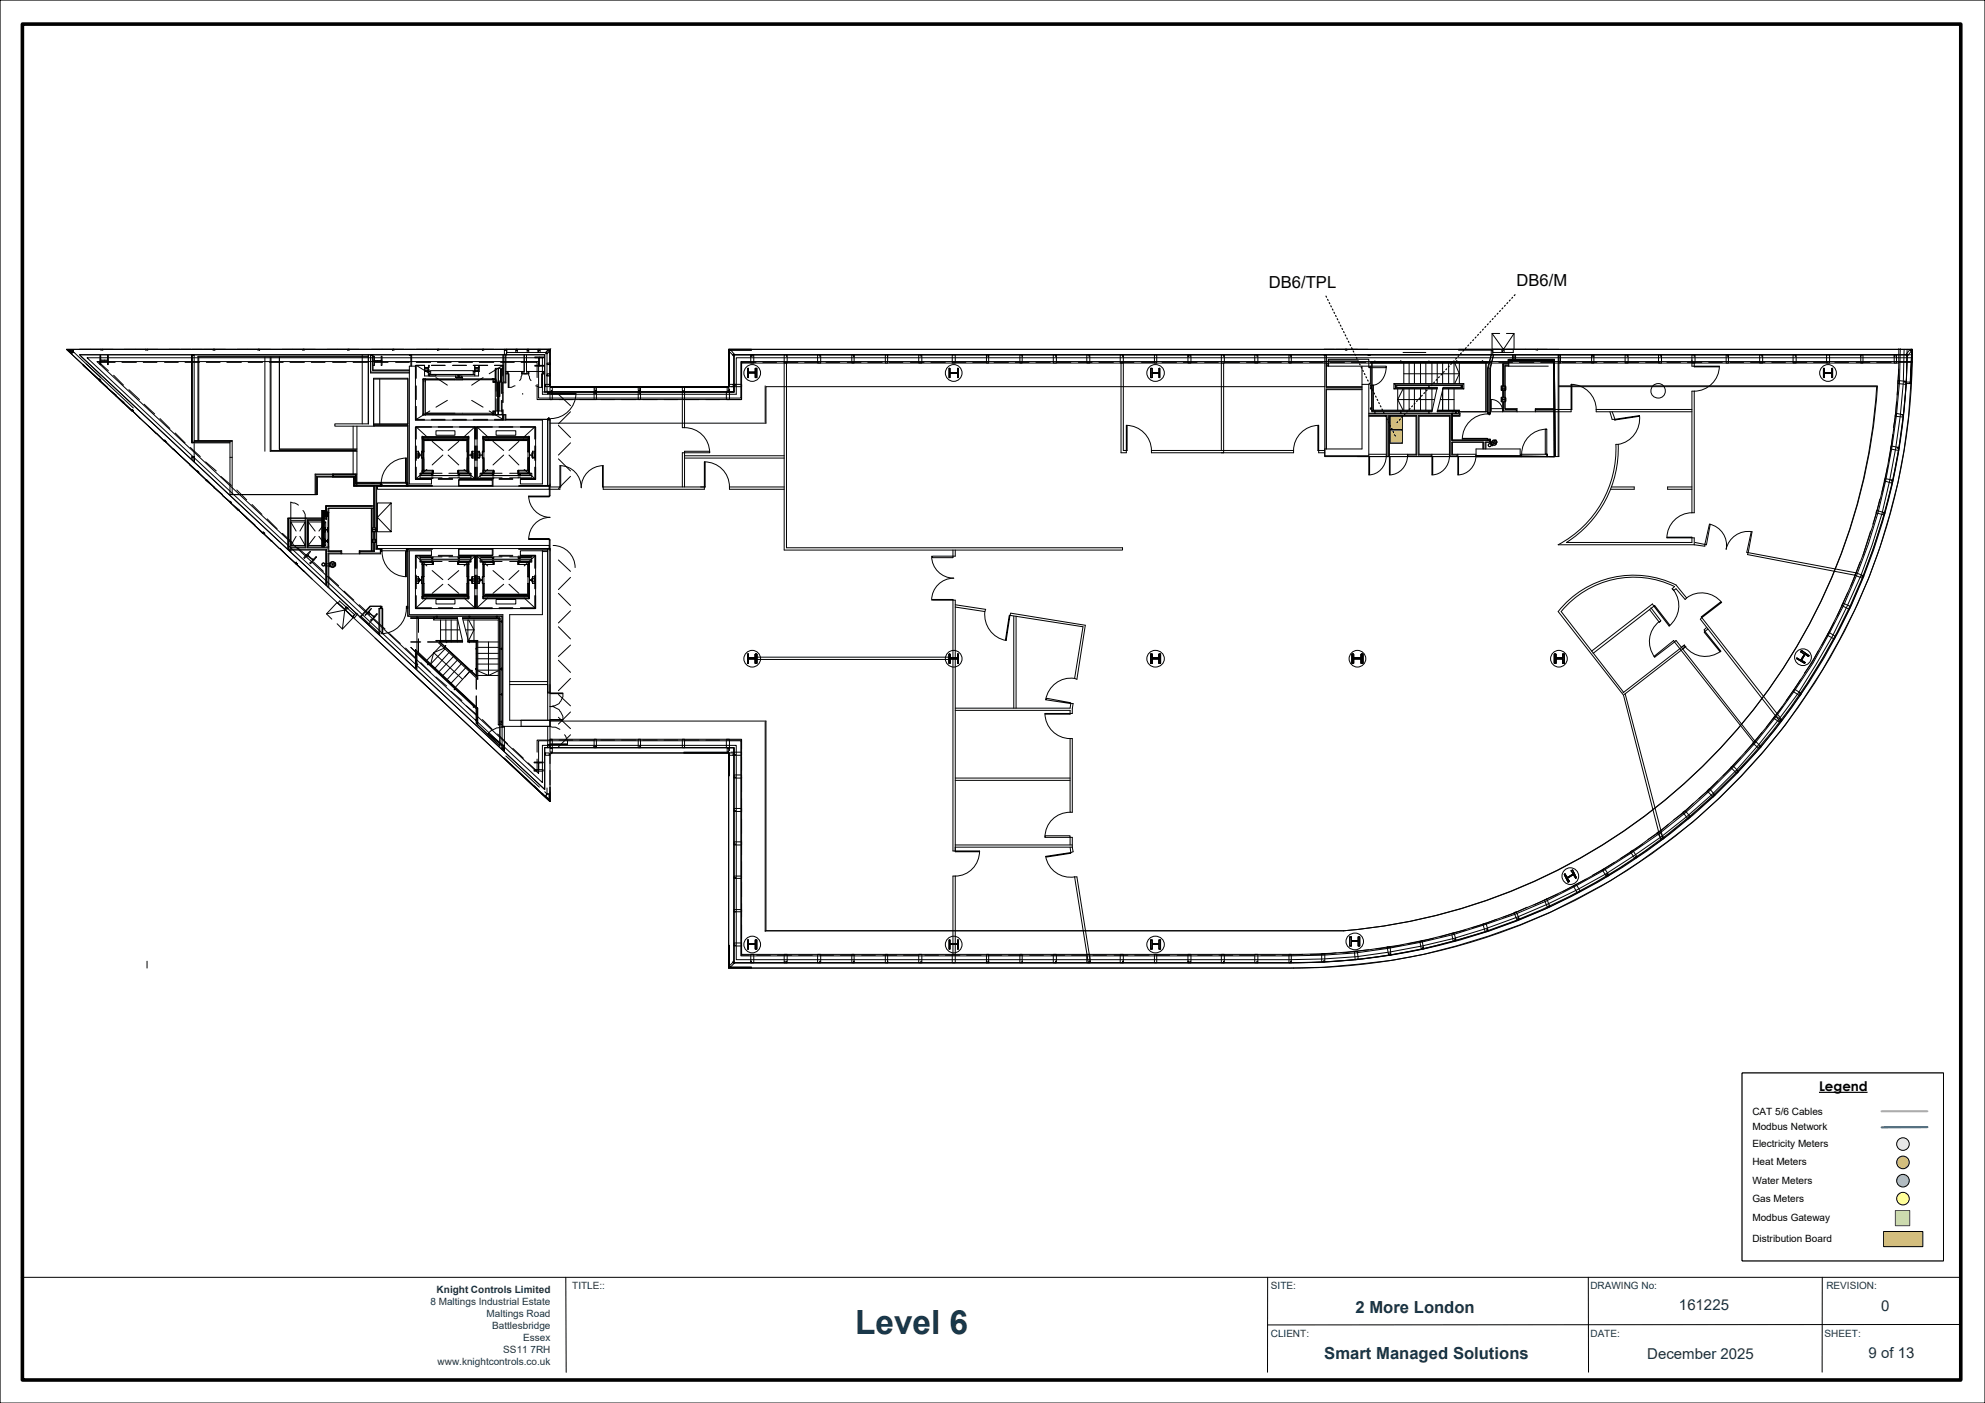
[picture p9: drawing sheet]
<svg xmlns="http://www.w3.org/2000/svg" width="420mm" height="297mm" viewBox="0 0 420 297" stroke-linecap="round" stroke-linejoin="round" font-family="sans-serif">
<defs><g id="words">
<text font-size="7.1" fill="#153446" x="180.9" y="282.3">Level 6</text>
<g font-size="3.5">
<text x="268.4" y="60.9">DB6/TPL</text>
<text x="320.9" y="60.6">DB6/M</text>
</g>
<g font-size="3.5" fill="#153446">
<text x="286.8" y="277.8">2 More London</text>
<text x="280.2" y="287.6">Smart Managed Solutions</text>
</g>
<g font-size="3.2" fill="#153446">
<text x="355.2" y="277.3">161225</text>
<text x="398.1" y="277.6">0</text>
<text x="348.5" y="287.7">December 2025</text>
<text x="395.4" y="287.4">9 of 13</text>
</g>
<text font-size="2.8" x="384.9" y="231">Legend</text>
<g font-size="2.1">
<text x="370.8" y="235.9">CAT 5/6 Cables</text>
<text x="370.8" y="239.3">Modbus Network</text>
<text x="370.8" y="242.8">Electricity Meters</text>
<text x="370.8" y="246.6">Heat Meters</text>
<text x="370.8" y="250.5">Water Meters</text>
<text x="370.8" y="254.4">Gas Meters</text>
<text x="370.8" y="258.5">Modbus Gateway</text>
<text x="370.8" y="262.9">Distribution Board</text>
</g>
<g font-size="2.1" fill="#153446">
<text x="92.4" y="273.6">Knight Controls Limited</text>
<text x="121.1" y="272.9">TITLE::</text>
<text x="268.9" y="272.9">SITE:</text>
<text x="336.5" y="272.9">DRAWING No:</text>
<text x="386.4" y="272.9">REVISION:</text>
<text x="91.1" y="276.1">8 Maltings Industrial Estate</text>
<text x="103" y="278.7">Maltings Road</text>
<text x="104.1" y="281.2">Battlesbridge</text>
<text x="106.5" y="286.3">SS11 7RH</text>
<text x="110.7" y="283.8">Essex</text>
<text x="268.9" y="282.9">CLIENT:</text>
<text x="336.5" y="283">DATE:</text>
<text x="386.1" y="283">SHEET:</text>
<text x="92.6" y="288.8">www.knightcontrols.co.uk</text>
</g>
</g></defs>
<path d="M0 0h420v297h-420z" fill="none" stroke="#000" stroke-width=".25"/>
<path d="M4.7 5.1h410.2v287h-410.2z" fill="none" stroke="#000" stroke-width=".76"/>
<path d="M4.5 270.4h410.4M119.7 270.4l.1 20.1M268.2 270.4v20.1M336.1 270.4v20M385.6 270.4l-.1 20M415 280.3l-146.8 .1" fill="none" stroke="#000" stroke-width=".21"/>
<path d="M368.6 227.1h42.6v39.8h-42.6z" fill-rule="evenodd" fill="#fff"/>
<path d="M368.6 227.1h42.6v39.8h-42.6z" fill="none" stroke="#000" stroke-width=".21"/>
<path d="M384.9 231.2h10.2" fill="none" stroke="#000" stroke-width=".25"/>
<path d="M398.1 235.2h9.7" fill="none" stroke="#f0f" stroke-width=".44"/>
<path d="M401 256.2h3.1v3.2h-3.1z" fill-rule="evenodd" fill="#cadaa9"/>
<path d="M401 256.2h3.1v3.2h-3.1z" fill="none" stroke="#50632a" stroke-width=".21"/>
<path d="M398.6 260.7h8.2v3.2h-8.2z" fill-rule="evenodd" fill="#ffc000"/>
<path d="M398.6 260.7h8.2v3.2h-8.2z" fill="none" stroke="#000" stroke-width=".21"/>
<path d="M407.8 238.6h-9.7" fill="none" stroke="#0070c0" stroke-width=".44"/>
<circle cx="402.6" cy="242.2" r="1.33" fill="#ebf1df"/>
<circle cx="402.6" cy="242.2" r="1.33" fill="none" stroke="#000" stroke-width=".21"/>
<circle cx="402.6" cy="246" r="1.33" fill="#ff7c80"/>
<circle cx="402.6" cy="246" r="1.33" fill="none" stroke="#000" stroke-width=".21"/>
<circle cx="402.6" cy="249.9" r="1.33" fill="#8db1e2"/>
<circle cx="402.6" cy="249.9" r="1.33" fill="none" stroke="#000" stroke-width=".21"/>
<circle cx="402.6" cy="253.7" r="1.33" fill="#ff9"/>
<circle cx="402.6" cy="253.7" r="1.33" fill="none" stroke="#000" stroke-width=".21"/>
<path d="M368.6 227.1h42.6v39.8h-42.6z" fill-rule="evenodd" fill="#fff"/>
<path d="M368.6 227.1h42.6v39.8h-42.6z" fill="none" stroke="#000" stroke-width=".21"/>
<path d="M384.9 231.2h10.2" fill="none" stroke="#000" stroke-width=".25"/>
<path d="M398.1 235.2h9.7" fill="none" stroke="#f0f" stroke-width=".44"/>
<path d="M401 256.2h3.1v3.2h-3.1z" fill-rule="evenodd" fill="#cadaa9"/>
<path d="M401 256.2h3.1v3.2h-3.1z" fill="none" stroke="#50632a" stroke-width=".21"/>
<path d="M398.6 260.7h8.2v3.2h-8.2z" fill-rule="evenodd" fill="#ffc000"/>
<path d="M398.6 260.7h8.2v3.2h-8.2z" fill="none" stroke="#000" stroke-width=".21"/>
<path d="M407.8 238.6h-9.7" fill="none" stroke="#0070c0" stroke-width=".44"/>
<circle cx="402.6" cy="242.2" r="1.33" fill="#ebf1df"/>
<circle cx="402.6" cy="242.2" r="1.33" fill="none" stroke="#000" stroke-width=".21"/>
<circle cx="402.6" cy="246" r="1.33" fill="#ff7c80"/>
<circle cx="402.6" cy="246" r="1.33" fill="none" stroke="#000" stroke-width=".21"/>
<circle cx="402.6" cy="249.9" r="1.33" fill="#8db1e2"/>
<circle cx="402.6" cy="249.9" r="1.33" fill="none" stroke="#000" stroke-width=".21"/>
<circle cx="402.6" cy="253.7" r="1.33" fill="#ff9"/>
<g fill="none" stroke="#000" stroke-width=".21">
<path d="M14.1 73.9h102.3M14.1 73.9l6.9 6.5M14.1 73.9l1.6 .7 5.6 5.3M14.4 74.1h1.1zM14.4 74.1l.8 .7 .3-.2M14.5 74.1h1zM14.5 74.1l.7 .7 .3-.4v-.3M14.7 74.3h.6zM14.7 74.3l.5 .5 .1-.4M15.3 74.3v.1zM15.5 74.1v.5zM17.1 75.4l98.1 91.7v-8.8h40.1v45.5"/>
<path d="M17.6 77.3l10.3 9.7M17.6 77.2l1.6 1.6-1.6-1.5zM18.2 77l10 9.4M19.4 78.9l1.6 1.5M21.3 73.9h.2v.2h-.2zM21.3 76.2v-1h-.2v2h.2v-.8h1.5v.8h.1v-2h-.1v1M21.3 76.2h1.5M21.3 76v.2M21.6 73.9h.2v.2h-.2zM22.8 76v.2M23.9 73.9h2.4zM24 79.4l2.1 2.1"/>
<path d="M24.4 76.7h-3.4l1.9 1.8M25.8 76.7h3.1M30.3 76.7h2.9M30.8 73.9h.2v.2h-.2zM31.1 73.9h.2v.2h-.2zM33.4 73.9h2.4zM34.8 76.7h2.9M39.2 76.7h3M40.6 75.1v18.6v-18.6h.5v.1h-.5zM41.1 75.1v18.6zM43.7 76.7h2.9M45.1 73.9v.2v-.2h.3v.2v-.2"/>
<path d="M47.7 73.9h2.2zM48 76.7h3.1M52.5 76.7h3.1M54.6 73.9v.2v-.2h.3v.2v-.2M56 75.6v19.9M57 76.7h2.9M57.2 73.9h2.2zM57.2 75.6v19.9h18.3M57.3 75.6v19.7h18v-.1h-16.2v-19.6M61.4 76.7h3M64.1 73.9v.2v-.2h.2M64.3 73.9h.1v.2h-.1z"/>
<path d="M65.9 76.7h2.9M66.7 73.9h2.2zM70.4 76.7h2.9M73.6 73.9v.2v-.2h.1M73.7 73.9h.2v.2h-.2zM74.7 76.7h3.1M76.2 73.9h2.2zM76.6 75.1v14.6M77.9 75.1v14.6h-7.1v.5h15.5M77.9 75.4h-36v17.9M77.9 75.6h-35.8v17.7M78.4 75.2h.5"/>
<path d="M78.4 78.8h8.2M78.4 75.1v3.8h8.2M78.9 75.1v3.4h7.7M78.9 78.3h7.7M79.1 76.2l.1 .2M79.2 76.2v-.8h-.3v1.9h.3v-.8M79.2 76.4l-.1 .1M79.2 76.4h1.5M79.2 76.7h2.9M80.7 75.4h.1v1.9h-.1l-.1-.9h-.1l.2-.2zM83.1 73.9v.2v-.2h.1M83.2 73.9h.2v.2h-.2z"/>
<path d="M83.7 76.7h2.9M85.7 73.9h2.2zM86.6 77.5h1.3v11.4h26.9v13.5h-4.7v-.9h3.2v-11.1h-25.4v11.1h3.4v.9h-4.7zM86.6 75.2h.3v2.3M87.1 75.1v2.4M88.1 76.7h3M88.1 77.3l2.8 1.8M89.8 77.7v.1h.8M89.8 77.3h-1.7v2.8M89.8 77.3h-1.9v2.8M89.8 77.3v1.3h1.1M90 78.3h.6v.2h-.6z"/>
<path d="M90.6 77.3h.2M90.6 79.3h9.9M90.8 79.3h1.4v.3h-1.4zM90.8 77.3v.5h-1M90.8 77.3l-.2 .4v1.1h.2v-.5h-.2M91.1 79.3v-.8h9v.8M91.3 77.3h2.9M92.2 79.9l2.5 1.6M92.6 73.9v.2v-.2h.1M92.6 76.7h2.9M92.7 73.9h.2v.2h-.2zM95.1 73.9h2.3z"/>
<path d="M95.8 77.3h2.9M96.4 79.9h1.5v.2h-1.5zM96.4 79.6v.3h.3h-.3zM97.1 79.6v.3M97.1 76.7h2.9M97.7 79.6v.3h-.1h.1zM100.1 77.3h3.1M100.5 78h.8v1.6h-11.5v-1.6h.8v1.6M100.5 77.8v1.8M100.6 78.3h.6l.1 .2h-.7zM101.4 77.8h-.9v-.5v.5h.1h.7l.1-.5v1.3h-1.3M101.4 76.7h3.1"/>
<path d="M102.1 73.9v.2v-.2h.1M102.2 73.9h.2v.2h-.2zM102.2 79.9l-2.4 1.6M104.6 73.9h2.3zM104.8 78.1h.2v2.8h-.2zM104.8 78h.6v9.8h-.6zM105.9 78.1h.2v2.8h-.2zM105.9 76.7h2.9M106.4 78h-1v9.8h.8M106.4 79.4v-2.1h-1.8h1.8v2.3M106.4 75.1v10.1M106.4 77.3l-2.9 1.8"/>
<path d="M106.6 75.1v5.8h.3v-5.8M106.7 73.9h.2v.2h-.2zM106.7 74.1h.5v.8h-.2v.2h.2h-.5zM107 73.9h.2v.2h-.2zM107 74.1h.2v.5h8.4M107 75.1v5.9h-.6M107 78.6h3.9M107 78.8h.4v.3M107.5 79.1h.2v2.9h-.2zM107.5 78.6v.5h-.5M109.1 73.9h.2v.2h-.2zM109.1 74.1h.3v.5h-.3z"/>
<path d="M109.3 73.9h.1v.2v-.2M110.3 76.7h3.3v3.2M110.4 79.1l-.1 1-.4 .5M110.4 79.1h1.5M110.4 78.6v.5M110.9 75.1v3.7h-.5M111.4 75.1v3.7h.5M111.4 78.6h3.8M111.5 74.1h.4v.5h-.4zM111.5 73.9v.2v-.2h.2M111.7 73.9h.2v.2h-.2zM111.9 79.1l.1 1 .3 .5"/>
<path d="M111.9 78.6v.5M113.2 75.6h1.9v.1h-1v1.6h1v.2h-1.9v-.2h.8v-1.6h-.8zM113.8 73.9h.2v.2h-.2zM113.8 74.1h.5v.5h-.5h.2zM114.1 73.9h.2v.2h-.2zM114.6 79.1h.2v2.9h-.2zM114.8 78.6v.5h.4M115.2 78.8h-.3v.3M115.7 79.1h.5v.5h-.3v-.2l-.2 .2zM115.7 76.8h.5v.4h-.5zM115.7 74.8v8h.2M115.9 74.1h.5"/>
<path d="M116.1 73.9l-.2 .2M116.2 79.1l.2 .2zM116.2 79.4l.2 .2zM116.4 73.9l-.2 .5-.5 .4v.1l-.3-.3h.2l.3-.5M116.4 76.8h-.2h.2v.4h-.2h.2M116.4 73.9v7.9M116.4 74.3l-.2 .1M116.5 73.8l-1.1 1.1M154.2 74.1h.1v.2zM154.2 73.9l.3 .2zM154.3 74.1v.2zM154.3 74.1h.2z"/>
<path d="M154.3 74.1v.3l.8 .8v-.1l.2 .3v-.3M154.3 74.1h.4l.8 1h-.2M154.3 74.1v7.4M154.3 74.1h4.7M155.1 75.1v.1zM155.3 75.1h248.2M155.3 75.1v7.9M155.3 74.9l.2 .2M158.2 79.9h.2zM158.2 78h.2zM158.2 78v1.9zM158.2 78h.2v.8h1.4v-.8h.3v1.9h-.3v-1h-1.4v1h-.2z"/>
<path d="M158.4 78.9v1zM158.4 78.9h1.4zM158.4 78.8h1.4zM158.4 78v.8zM158.8 75.1h.7v1.7h-.7zM158.8 75.1v.3h.2v-.3M159.3 75.1v.3M159.8 78.9v1zM159.8 79.9h.3zM159.8 78h.3zM159.8 78v.8zM160 76.7h-3.1v3.2"/>
<path d="M160.1 78v1.9zM161.4 76.7h2.9M165.9 75.1h.7v1.7h-.7zM166.4 76.7v39.2h71.1v.5h-71.6v-39.7h2.9M166.4 75.1v.3M170.3 76.7h3M173 75.1h.6v1.7h-.6zM173.5 75.1v.3M174.8 76.7h2.9M179.3 76.7h2.9M180.2 75.1h.5v1.7h-.5zM180.6 75.1v.3h.1v-.3"/>
<path d="M183.6 76.7h3.1M187.3 75.1h.5v1.7h-.5zM187.8 75.1v.3M188.1 76.7h2.9M192.6 76.7h2.9M194.4 75.1h.6v1.7h-.6zM194.9 75.1v.3M197 76.7h3M200.8 79.9h.2zM200.8 78h.2zM200.8 78v1.9zM200.8 78h.2v.9h1.6v-.9h.1v1.9h-.1v-1h-1.6v1h-.2z"/>
<path d="M201 78.9v1zM201 78.9h1.6zM201 78v.9zM201.5 75.1h.6v1.7h-.6zM201.5 76.7h2.9M202.6 78.9v1zM202.6 79.9h.1zM202.6 78h.1zM202.6 78v.9zM202.7 78v1.9zM205.8 76.7h3.1M208.7 75.1h.5v1.7h-.5z"/>
<path d="M208.7 75.1v.3M209 75.1v.3h.2v-.3M210.3 76.7h3.1M214.8 76.7h2.9M215.8 75.1h.5v1.7h-.5zM216.3 75.1v.3M219.2 76.7h3M222.9 75.1h.6v1.7h-.6zM223.3 75.1v.3M223.7 76.7h2.9M228.2 76.7h2.9M229.9 75.1h.7v1.7h-.7z"/>
<path d="M230.4 75.1v.3M232.5 76.7h3.1M237 75.1h.7v1.7h-.7zM237 76.7h2.9M237.2 76.8v19h1.1v-.5M237.5 75.1v.3h.2v-.3M237.7 76.8v18.5h.8M241.5 76.7h2.9M243.5 79.9h.3zM243.5 78h.3zM243.5 78v1.9zM243.5 78h.3v.9h1.4v-.9h.2v1.9h-.2v-1h-1.4v1h-.3z"/>
<path d="M243.8 78.9v1zM243.8 78.9h1.4zM243.8 78v.9zM244.3 75.1h.4v1.7h-.4zM245.2 78.9v1zM245.2 79.9h.2zM245.2 78h.2zM245.2 78v.9zM245.4 78v1.9zM245.9 76.7h3M250.4 76.7h2.9M251.3 75.1h.7v1.7h-.7z"/>
<path d="M251.3 75.1v.3h.2v-.3M251.8 75.1v.3M254.9 76.7h2.9M258.4 75.1h.6v1.7h-.6zM258.4 76.8v18.5M258.9 75.1v.3M258.9 76.8v19M259.2 76.7h3.1M263.7 76.7h2.9M265.5 75.1h.6v1.7h-.6zM266 75.1v.3M268.2 76.7h2.9"/>
<path d="M272.6 76.7h3M272.7 75.1h.5v1.7h-.5zM273.1 75.1v.3h.1v-.3M277.1 76.7h2.9M280.1 75.2h.5M280.6 77.5h9v-1.5h-8.5v1.5M280.6 75.1v6.9h7.6M280.6 77.3h.5M280.6 77h.5M280.9 76.2h6.3M281.4 76.7h3.1M284.6 73.9h.2v.2h-.2z"/>
<path d="M284.8 73.9h.2v.2v-.2M285.9 76.7h3.1M287.2 73.9h2.3zM288.2 77.5v3.9M289.5 75.2h.5M289.6 77.5h3.7v.3h-3.7zM290 76.7h24.7v.1h-24.7zM290 77.5v3.9M290.3 76.7v-.2h24.1v.2M290.3 76.8v4.7M290.4 76.7h2.9M290.9 76.4v.1z"/>
<path d="M290.9 76.5v.2zM293.3 77.6a3.6 3.6 0 0 1-3 4M294.8 76.7h3M296.4 76.4v.1zM296.4 76.5v.2zM296.9 74.6h4.8M297 79.1h11.8M297 76.5v.2M297 76.8v4.4M298.1 76.5v.2M298.1 76.8v4.4M299.3 76.5v.2h2.9"/>
<path d="M299.3 76.8v4.4M300.6 76.5v.2M300.6 76.8v4.4M301.7 76.5v.2M301.7 76.8v4.4M302.3 76.4v.1zM302.3 76.5v.2zM303 76.5v.2M303 76.8v4.4M303.8 76.7h2.9M304.1 76.5v.2M304.1 76.8v4.4"/>
<path d="M305.2 76.5v.2M305.2 76.8v4.4M306.5 76.5v.2M306.5 76.8v4.4M307.6 76.5v.2M307.6 76.8v4.4M307.8 76.8l1 2.3M308.1 76.4h.2v.1h-.2zM308.1 76.5h.2v.2h-.2zM308.1 76.7h3.1M308.6 74.1h6.9zM308.6 73.9h6.9z"/>
<path d="M308.8 79.1l-1 2.1M308.8 76.5v.2M308.8 76.8v4.4M312.6 76.7h2.9M313.6 76.4h.1v.1h-.1zM313.7 76.5v.2zM314.4 76.8v10.4M315.5 74.1h.3v1h-.3zM315.5 75.1l-.6 2.9v9.3h.3v-9.3l.8-2.9-.6 2.9v9.5h-.7v-9.5zM315.7 70.6l2.4 3.3 2.2-3.3M315.8 74.1v.5h4.4v-.5M317.1 76.7h2.9"/>
<path d="M317.3 70.6h-1.6v3.3h1.6M317.8 74.1h.5v.5h-.5h.1zM318.1 77v4.7M318.4 77.5h9.2M318.7 70.6h1.6v3.3M319.1 76.2l9.8 .2 .1 20.2-16.7-.1M319.1 76.2l9.8 .2 .1 20.2h-16.5M319.1 76.2l9.8 .2 .1 20.2-16.5-.1M319.2 77.5v-1.5h9.7v20.5M319.2 76.2l9.7 .2 .1 20.2h-16.7M319.2 76.2l9.5 .2 .2 20.2-16.6-.1M319.2 76.2h9.5l.2 20.4h-16.6"/>
<path d="M319.2 76.2h9.7v20.4h-16.6M319.2 77h-1.3v4.7M319.2 77.3h-.8v4.4M319.2 76.2l9.7 .2M320 75.1v.9M320.2 75.1v.9M320.5 75.1v.9M320.7 75.1v.9M321.5 76.7h3M325 73.9v.2zM325.2 73.9h.1v.2h-.1zM326 76.7h2.9"/>
<path d="M327.6 73.9h2.2zM329.7 75.1v21.5M329.8 75.1h.4v1.7h-.4zM329.8 75.1v21.5h-49.5v-21.4M330.5 76.7h2.9M334.8 76.7h3.1M336.8 75.1h.4v1.7h-.4zM336.8 75.1v.3M336.9 75.1v.3M337.1 75.1v.3h.1v-.3M339.3 76.7h2.9M343.8 75.1h.7v1.7h-.7z"/>
<path d="M343.8 76.7h2.9M344.3 75.1v.3M348.2 76.7h3M350.9 75.1h.6v1.7h-.6zM351.4 75.1v.3M352.7 76.7h2.9M357 76.7h3.1M358 75.1h.6v1.7h-.6zM358 76.2v1.3h.5M358.5 77.5h5.3v.2h-5.3zM358.5 75.1v.3M358.5 76.7v1"/>
<path d="M361.5 76.7h2.9M363.8 77.5a5.4 5.4 0 0 1-5.3 5.3M365.2 75.1h.5v1.7h-.5zM365.6 75.1v.3h.1v-.3M366 76.7h2.9M370.4 76.7h3M372.3 75.1h.6v1.7h-.6zM372.8 75.1v.3M374.9 76.7h2.9M379.4 75.1h.6v1.7h-.6zM379.4 76.7h2.9M379.9 75.1v.3"/>
<path d="M383.7 76.7h3.1M385.8 79.9h.2zM385.8 78h.2zM385.8 78v1.9zM385.8 78h.2v.9h1.6v-.9h.1v1.9h-.1v-1h-1.6v1h-.2zM386 78.9v1zM386 78.9h1.6zM386 78v.9zM386.5 75.1h.6v1.7h-.6zM387.6 78.9v1zM387.6 79.9h.1zM387.6 78h.1z"/>
<path d="M387.6 78v.9zM387.7 78v1.9zM388.2 76.7h2.9M392.7 76.7h2.9M393.7 75.1h.5v1.7h-.5zM393.7 75.1v.3M397.1 76.7h3M400.8 75.1h.5v1.7h-.5zM400.8 75.1v.3h.1v-.3M401.3 75.1v.3M401.6 76.7h3M401.8 78.1l-.4 5.5"/>
<path d="M401.8 73.8v2.9M402.1 73.8a128.4 128.4 0 0 1-40.4 93.6 132.1 132.1 0 0 1-41 26.1 131.3 131.3 0 0 1-47.8 8.8h-116.1v-45.5h-42.8v6.9l-93.5-87.2h93.5v7.8h42.8v-7.8h247.8M402.9 73.9a136.8 136.8 0 0 1-6.8 41.4 134.1 134.1 0 0 1-33.8 52.8 130.3 130.3 0 0 1-89.4 35h-117.1v-45.3h-41v7.8l-96.4-89.9h96.4v7.8h41v-7.8h248.8M403.5 75.1a129.8 129.8 0 0 1-129.8 128.7h-118.4M403.5 73.9a131 131 0 0 1-9.3 48.3 127.8 127.8 0 0 1-36.9 50.9 127.8 127.8 0 0 1-42.8 24.1l-6.7 1.9a124.1 124.1 0 0 1-34.9 4.7h-117.6v-45.5h-40.1v8.8l-98.4-92h98.4v7.9v-7.9h-98.2M403.5 75.1h-248.2v7.9M403.5 75.1a130.4 130.4 0 0 1-130.6 128.7h-117.6v-45.5h-38.9v-44M404 74.1h.3v.3l-.6 .8v-.1h-.2v.3v-.3h-.3h.2zM404.3 74.1h.2v.2h-.2zM404.3 73.9v.2zM404.3 73.9v.2v-.2h.2zM404.5 74.3l-.2 6.6h-.1z"/>
<path d="M404.5 74.1l-.2 6.9 .3-6.9M404.6 73.9a131.1 131.1 0 0 1-130.9 131h-119.5M404.6 75.1h-249.3v7.9M404.6 73.9a133.2 133.2 0 0 1-4.8 35.1 126.5 126.5 0 0 1-18 38.6 130.3 130.3 0 0 1-23.6 26.4l-5.7 4.4-5.8 4.1a131.9 131.9 0 0 1-73.8 22.4h-118.7v-45.5h-37.8v10.3l-102.3-95.8h102.3v7.9M404.6 73.9h-250.4v7.9M21 80.2h.1l-.1 .2zM21 80.6h.1l1.7 1.4v.2zM21 80.2v.2M21.1 80.6l.2-.2v.2zM21.1 80.6v-.2l.2 .2M22.8 82.2l1.7 1.4v.2zM24.5 83.8l1.6 1.6"/>
<path d="M24.5 83.8l1.8 1.4M26.3 85.4l1.6 1.4h.2h-.2v.2zM27.3 82.5l2.2 2.1M27.9 86.7l.2 .1h-.2zM28.2 86.8v.4l-.1-.2zM28.2 87h-.1l1.6 1.6M29.7 88.6l1.7 1.6zM30.5 85.5l2.2 2.1M33 91.8l-1.6-1.6 3.4 3.2M33.8 88.6l2.1 2.1M34.8 93.1l.2 .3h-.2zM35 93.4h.1v.2z"/>
<path d="M35.1 93.6l-.1-.2 1.6 1.6M36.6 95l1.8 1.6zM37.1 91.6l2.1 2.1M38.4 96.6l3.5 3.3M40.1 98.4l1.8 1.5-.2-.2M40.3 94.7l2.1 1.9M40.6 93.6h.5v.1h-.5zM40.6 96.6h.5v.2h-.5zM40.6 96.6v.7M41.1 93.9v2.7zM41.1 96.6v1.2zM41.1 93.6h7.6"/>
<path d="M41.1 93.3h8v11.4M41.1 93.4h8M41.1 93.7h7.6M41.7 99.7h.2v.2zM41.9 99.9h.2v.1zM41.9 99.9l1.6 1.6-1.6-1.5zM43.5 97.8l2.3 1.9M48.7 93.4v11.3M48.7 96.8h.4M59.1 95h16.4M74.7 90.2v4.8M74.7 95.5v4.8"/>
<path d="M75.5 90.2v12.7M79.1 90h7.2v12.9M79.1 89.7h7.2M79.1 80.2h7.2M80.3 80.2v9.5M85.8 97h.2v5.3h-.2zM86 97a5.4 5.4 0 0 0-5.3 5.3M86.3 89.7v.2h-7.2M86.3 89.7v-9.6h-7.2v10.1M87.9 86v2.9h1.9M87.9 92.9v-2.5h3.4h-3.2v2.5M87.9 98.9v2.6h3.4"/>
<path d="M87.9 94.4v3M88.1 86v2.8h1.7M88.1 95.5h.4v.3h-.1v1l.1 .2h-.4zM88.1 98.9v2.4h3.2M88.1 81.7v2.9M88.1 94.4v3M88.1 90.4l2.2 2M88.5 96.2h.2v.3h-.2zM88.7 96.3h.3M88.9 96.2l-.2-.4h-.2v-.3v1.5l.4-.5M89.2 97h.3v2.5M89.3 92.4v.2h.2h-.2v-.2h.2z"/>
<path d="M89.3 92.6v.2v-.2h.2zM89.3 99.9h.2h-.2v.1h.2h-.2zM89.3 99.7v.2h.2h-.2zM89.3 92.9h9.5v2.8h.4v1.3h-.4M89.3 92.8h.2v2.7M89.3 92.3v3.2M89.3 97v3.2h4.2M89.3 92.4h9.9M89.3 99.7h2.3M89.5 95.7h.2v1.3h-.2zM89.5 80.4v-.2h.2v.2M89.5 87.6v.2h.2v-.2v.2"/>
<path d="M89.5 97.1h.2v2.4M89.5 92.6h9.5M89.7 92.9v2.8h-.4v1.3h.4h-.5v-1.5h.5h-.5M89.7 80.2v7.4M89.8 93.1h8.9v.2h-8.9zM90 87.8h14.2M90 87.5h14.3M90 80.2v7.6M90 80.4h14.3M90.3 99.4l-2.2 1.9M90.5 92.9v.2M90.6 92.9v.2"/>
<path d="M90.9 87l-2.8 1.8M91.3 88.8h2.9M91.4 99.9h.2v.1h-.2h.2v-.1zM91.4 99.9h.2v-.2v.2zM91.4 93.4l2.3 1.9M92.2 91.2h4.1v.9h-4.1zM92.7 90.4h3.1M93.7 96.3l-2.3 2.1M94.7 84.7l-2.5 1.5M94.8 96.3l2.3 2.1M95.8 88.8h2.9M96.3 80.4v-.2h-6.8v7.6h.5"/>
<path d="M96.4 80.4h1.5zM96.9 99.9h.2h-.2v.1h.2h-.2zM96.9 99.7v.2h.2h-.2zM96.9 99.7h1.9M97.1 93.4l-2.3 1.9M97.9 80.4v-.2h6.9v.7M97.9 92.9v.2M98 92.9v.2M98.2 92.4l2.3-2v11.1M98.2 99.4l2.3 1.9h-3.3M98.8 95.7h.2v1.3h-.2zM98.8 97v2.5h-1.9v.7h2.7v.5h-10.7v-.5h2.7v-.7h-2.3"/>
<path d="M98.8 97h.4v3.2h-4.2M99 92.4h.2v.2h-.2h.2v-.2zM99 92.6h.2v.2v-.2zM99 99.9h.2v.1h-.2h.2v-.1zM99 99.9h.2v-.2v.2zM99 99.5h.2M99 99.7h.2M99.2 92.8h-.2v.1h.2M99.2 92.3v3.2h-.4h.4v1.5h-.4M99.3 96.3h.5M99.6 96.2l.2-.7h.2v1.5h-.2l-.2-.5M99.8 96.2v.3z"/>
<path d="M99.8 84.7l2.4 1.5M100 95.5h.5v1.5h-.5v-.2h.1v-1h-.1zM100.1 88.8h3.1M100.5 92.9v-2.5h-3.3h3.4v2.5M100.6 98.9v2.6h-3.4M100.6 94.4v3M100.8 92.9v-2.5h3.4h-3.3v2.5M100.8 98.9v2.6h3.4M100.8 94.4v3M100.9 95.5h.5v.3h-.3v1h.3v.2h-.5zM100.9 98.9v2.4h3.3M101.4 96.2v.3v-.2h.5"/>
<path d="M101.6 96.2l-.2-.7v1.5v-.2h.2v-.3M102.1 95.5h.3h-.3v1.5h.3M102.1 97h.3M102.2 92.4v.2zM102.2 92.6v.2zM102.2 99.9v.1zM102.2 99.7v.2zM102.2 92.9h9.8v2.6h-.3h.3v1.5h-.3M102.2 92.3v3.2M102.2 97v3.2h4M102.2 92.6h9.7M102.4 95.7v1.3z"/>
<path d="M102.4 92.9v2.8h-.3v1.3h.3M102.4 99.7h2.1v.3M102.4 97v2.5M102.7 93.1h8.8v.2h-8.8zM103.2 92.4l-2.3-2v11.1M103.2 99.4l-2.3 1.9M103.4 92.9v.2M103.5 87l2.9 1.8M104.2 87.6h.1v.2M104.2 87.6h.1M104.2 87.6v.2M104.3 99.9h.2v.1h-.2h.2v-.1z"/>
<path d="M104.3 99.9h.2v-.2v.2zM104.3 87.2h.5zM104.3 93.4l2.3 1.9M104.5 80.4v.3M104.5 87.2v.4M104.8 87h.6v.8h-.6zM104.8 80.4v-.2h-.3v.2v-.2h-.2v.7h.5M104.8 80.7v.2h-.3v-.2v.2h-.2h.5M104.8 87.6v.2h-.3v-.2v.2h-.2M104.8 87.2v.6h-.6M104.8 87h-.5v.8M105 91.2h4.1v.9h-4.1z"/>
<path d="M105 80.2v2.6M105 84.4v2.6M105.1 80.6v.3zM105.1 80.9h.2v3h-.2zM105.3 83.9v3.1M105.4 87h.8v.8h-.8zM105.6 80.9h.2v3h-.2zM105.6 83.9v3.1M105.6 90.4h2.9M105.8 80.6h.1v.3h-.1zM106.1 80.9v2.4M106.1 84.7v2.3"/>
<path d="M106.2 80.9v2.4M106.2 84.7v2.5M106.4 86.7v2.1h-1.8M106.4 86.8v2.1h-1.8M106.4 88.9v-1.1h.6v1.1M106.6 87.8v1.1M106.6 96.3l-2.3 2.1M106.9 87.8v1.1M107 88.8h9.4v16.1M107.7 96.3l2.1 2.1M109 81.7l-.8 .3h-.7M109.6 99.9h.2v.1h-.2z"/>
<path d="M109.6 99.7h.2v.2h-.2zM109.6 99.7h2.1M109.8 93.4l-2.1 1.9M110.6 83.3v.2M110.7 92.9v.2M110.9 99.4l2.3 1.9M111.7 95.7v1.3zM111.7 92.9v2.8h.3v1.3h-.3M111.7 97h.3v2.5h-2.4v.7h2.9v.5h-10.9v-.5h2.9v-.7h-2.3M111.7 97v2.5M111.9 92.4v.2zM111.9 92.6v.2z"/>
<path d="M111.9 99.9v.1zM111.9 99.7v.2zM111.9 92.4h-9.7h9.7v3.1M111.9 92.3l.1 .1v.4l-.1 .1M111.9 97v2.5l.1 .2v.5M111.9 99.7v.3M112.5 96.2l.2-.7v1.5l-.2-.5M112.7 95.5h.5v1.5h-.5v-.2h.3v-1h-.3zM112.7 96.2v.3v-.2h-.5M113.2 92.9v-2.5h-3.1h3.2v2.5M113.2 94.4v3M113.2 98.9v2.4"/>
<path d="M113.2 90.4l-2.3 2M113.3 81.7l.8 .3h.7M113.3 98.9v2.6h-3.2M113.3 94.4v3M113.6 81.4v3.2h3.1M114.9 83h40.4M115.2 81.4h.2v.1v-.1h.8v.4h-1v-.1h.2zM115.9 83.1h.5zM115.9 88.8h.5zM115.9 88.8h.5v-.2h-.2v-.2l-.3 .2v14.2M115.9 88.9h.5M115.9 83v.5"/>
<path d="M115.9 83.1h.5M116.2 81.4h.2v.1h-.2zM116.4 83h.5v1.6h-.5zM116.4 82h.5v.6h-.2l.2 .4h-.2v-.2l-.3 .2zM116.4 84.6h40.5v-7.8h244.9a128.1 128.1 0 0 1-128.1 125.2h-116.8v-45.5h-40.5M116.4 81.8h37.8M116.4 83v.3h-.5M116.5 83.3h5.4a5.4 5.4 0 0 1-5.4 5.3M116.7 81.8h9.2zM116.7 81.8v.2h.2h-.2zM116.7 81.8h9.2v.2h-9.2zM118.1 83.5l2.6 2.4"/>
<path d="M118.1 90l2.6 2.6M118.1 97.1l2.6 2.6M118.3 84.6h2.9M118.6 98.6v4.5h-2.4M120.7 87.2l-2.6 2.5M120.7 93.7l-2.6 2.6M122.7 84.6h3M125.7 82h.2v-.2v.2zM125.7 82h.5v.6h-.2l.2 .4h-.2v-.2l-.3 .2zM125.7 81.8h.2zM125.7 83h.5v1.6h-.5zM125.7 83v.3"/>
<path d="M125.9 81.8h9.3h-9.2M125.9 82v.8M126 81.8h.2zM126 81.8v.2h.2h-.2zM126 81.8h9.2v.2h-9M126 81.8v.2M126 83v.3h.2v-.3M127.1 84.6h2.9M127.5 98.6v4.5h21.7M131.5 84.6h3M135 81.8h.2zM135 82h.5v.6h-.1l.1 .4h-.1v-.2l-.4 .2v-.2h.2l-.2-.2z"/>
<path d="M135 82l.2-.2zM135 83h.5v1.6h-.5zM135.4 81.8h9.1zM135.4 81.8v.2h.1h-.1zM135.4 81.8h.1zM135.4 82h9.1v-.2h-9.1v1M135.4 83v.3h.1v-.3M136 84.6h3.1M140.5 84.6h2.9M144.4 83h.4v1.6h-.4zM144.4 82l.1-.2zM144.4 82h.4v1h-.1v-.2l-.3 .2v-.2h.1l-.1-.2z"/>
<path d="M144.4 81.8h.1zM144.4 84.7v5.8h.4M144.7 81.8h9.2zM144.7 81.8h.1zM144.7 81.8l.1 .2zM144.7 81.8h9.2v.2h-9.2zM144.8 95.5h5.3v.3h-5.3zM144.8 90.5a5.3 5.3 0 0 1 5.3 5.3M144.8 83v.3M144.8 84.7v5.8M144.8 95.5v7.6M144.8 96.5h21.1"/>
<path d="M144.8 84.6h3.1M144.8 97h21.1M144.8 95.8h-.4v7.3M149 97.8h.2v5.3h-.2zM149 97.8a5.3 5.3 0 0 1 5.3 5.3M149.3 84.6h2.9M153.7 83h.6v1.6h-.6zM153.9 81.8v.2zM153.9 82h.3v1h-.2v-.2v.2h-.1zM154 81.8l.2 .2zM154.2 81.4h.1v.1h-.1zM154.2 81.5h.1v-.1v.1z"/>
<path d="M154.2 81.7h.1v.1v-.1zM154.2 81.7v.1h-.2h.2M154.3 81.4h.8v.1v-.1h.2v.1h-.2l.2 .3h-1zM154.3 81.7l-.1 .3M154.7 81.8h.6v1.2h-1v-.7M155.3 81.4h1.6v.4h-1.6zM155.3 81.4h.3v.1h-.3M156.9 81.4v3.2h-3M161.9 81.7v7.7M238.3 90h.2v5.3h-.2zM238.3 90a5.4 5.4 0 0 1 5.3 5.3M243.6 95.3h30.1"/>
<path d="M243.6 95.3v.5h30.1v-.5M278.8 90h.2v5.3h-.2zM278.8 95.3h1.5M279 90a5.4 5.4 0 0 0-5.3 5.3M279 95.3v.5h1.3M280.3 81.8h-118.2v7.8h-45.7M280.3 95h7.9v-13.6h1.4v15.1h-9.3M280.6 81.8h7.6M280.6 82.5h7.6M288.2 82.3h-7.6v12.7M289.6 87.5h19.3v.6h-1.6M289.6 96.2h3.7"/>
<path d="M289.6 88.1h3.7v8.5M289.6 88h3.9v8.6M289.6 87.6h17.6M290 86.4h.3v.1h-.3zM290 86.4v.3zM290 82.2h.3zM290 82v.3zM290.6 81.5l-.3 .2v4.7M290.6 86.8l-.3 .2M290.8 87.5h.3zM290.9 87v.5zM293.3 96.5a3.8 3.8 0 0 1-3.7 4v-3.9h.2v3.9"/>
<path d="M293.8 96.6v-8.6h6v8.3h-2v.3v-.4h1.8v-8.1h-5.6v8.5M294 96.2h3.8M294.9 81.2l.3 .3M295.2 81.8h.4zM295.2 82h8.9l-1.1 5.2h-12.7v-.7v.5h12.7h-12.7v-5.3h-.3v-.2h.6v5.3h12.4v-4.5M295.2 82.2h8.9h-8.9v-.7h14.2v.7h-4.2h4.2M295.2 81.5h14.2M295.2 81.5v.7M295.2 82.2l-.3 .1M295.7 84.6h7.8M295.7 84.6l1.2 2.2M295.7 82.3v4.5"/>
<path d="M296.2 87.5h.3zM296.4 87v.5zM296.9 82.3l-1.2 2.3M297 82.3v4.5M297.8 96.4a4 4 0 0 1-3.8 4.1v-3.9h.1v3.9M298.1 82.3v4.5M299.3 82.3v4.5M300.6 82.3v4.5M301.7 82.3v4.5M302.2 87.5h.3zM302.3 87v.5zM302.3 81.5v.3z"/>
<path d="M302.3 81.8v.2zM302.3 82v.2zM302.8 96.6v-.3h-2.7v-8.3h6.7v8.6M303 96.2v.4M304.1 82.3h-9.2v-1.1h14.8v1.1h-4.5v4.5M304.3 86.8h4.5v.5h-.2v-.3h-4.5h3.9M304.7 84.6h2.9M306.5 82.3v4.5M306.7 96.2h-6.5v-8.1h6.5v8.5M306.7 96.5a3.9 3.9 0 0 1-3.7 4M307.2 87.5v5.8h8v.3h-1v1.4M307.3 87.6h1.5v.4h-1.5"/>
<path d="M307.3 87.5v5.6h8.1v.5M307.3 93.6v2.6h5M307.6 82.3v4.5M307.8 87.5h.5zM308 87h.1v.5h-.1zM308.1 87.2h.5M308.5 96.2v.4M308.8 87.2h5.9M308.8 86.8l-.2 .2h-.5M309.1 81.8h.2zM309.3 81.8h.1zM309.3 81.5v.5h-3.9l-1.3 5.2h3.9"/>
<path d="M309.4 92.8h5.3v.1h-5.3zM309.4 82.2l.3 .1M309.4 81.5v.7M309.7 81.2l-.3 .3M312.3 96.4a4 4 0 0 1-3.8 4.1v-3.9h.1v3.9M312.3 95h9.3v1.5h-9.3zM313.7 93.6v1.4M313.9 95v-1.4h-6.7v2.7h1.1v.3M314.7 87.5h.7zM314.7 93.1h.7zM314.7 92.9h.7v.2h-.7zM314.7 87.5h.7v.1l-.4 .2v-.2h-.3z"/>
<path d="M314.7 87.6a5.4 5.4 0 0 0-5.3 5.3M315.4 84.6h.1v2.4h-.1zM315.4 93.6h.1l-.1 .3M315.4 93.6l.4 .8v-.2M315.4 86.5h2.5M315.4 93.6h-1v1.4M315.5 84.6a2.47 2.47 0 0 1 2.5 2.5M315.5 94.2h.2M316 93.6h.2v.3zM316.2 93.4l-.5 .3M316.3 93.3h-.1l.3 .6 .3-.3-.3-.5v.2M316.5 93.7l-.7 .4"/>
<path d="M317.6 81.7h1v.9h-1zM317.6 84.1h1v1h-1zM317.8 81.8h.8v.7h-.8zM317.8 84.3h.8v.6h-.8zM317.8 84.6h.6M317.8 82.2h.6M317.8 81.8v.7M317.8 84.3v.6M317.9 82.6v1.5M317.9 85.1v2.1M318.1 85.1v1.9h2.7v-.3h-2.4v-1.6v1.4h2.6v.7M318.1 82.6v1.5"/>
<path d="M318.4 81.8h.2v.7h-.2zM318.4 82.6v1.5M318.4 84.3h.2v.6h-.2zM321.8 96.2v.4zM321.8 96.6v-.4h.2v.4M324.9 86.7h7.7M324.9 87h4M327 90.8h.3v5.4h-.3zM327.3 90.8a5.3 5.3 0 0 0-5.3 5.4h5.3M327.3 96.2h.1v.4h-.1zM327.4 96.2v.4zM328.9 86.5h-4v.7"/>
<path d="M329.8 81.8h67.3a123.5 123.5 0 0 1-112.8 115.2M329.8 81.7h67.3M332.4 81.4h.2v5.3h-.2zM332.4 81.4a5.4 5.4 0 0 1 5.3 5.3M332.4 86.7v.5h-17M337.7 86.7h20.3M337.7 86.7v.5h20.3M340.6 87.2l.5 1.6h.5M341.1 87.2l.6 1.7M341.6 88.8l5.3-.8v.1l-5.3 .8zM342.4 94.1h-.5a23 23 0 0 1-12.2 21.2h28.8M342.4 94.1a23.5 23.5 0 0 1-11 20.7h26.6v-1.1"/>
<path d="M346.9 88a5.5 5.5 0 0 1-4.5 6.1M358.5 82.8v25.7h-.5M358.5 82.8h-.5v25.7M397.2 81.7a123.7 123.7 0 0 1-112.9 115.3M399.3 98.9l-1.1 5.3M400.1 94.4l1.7 .3v.6l-1.8-.3zM400.5 92l-.8 5.4M401.1 87.5l1.6 .3v.5l-1.8-.2zM401.3 85.1l-.2 2.7-.5 2.7M401.4 94.7l.4 .2h-.4zM401.6 80.6l1.8 .1-.2 .7-1.6-.2zM402.7 87.8h-.3l.3 .2"/>
<path d="M402.9 80.7l.5 .2h-.5zM403.4 80.9h.8v.3h-.8zM404.2 80.9h.1v.1h-.1zM404.2 81.2h.1M404.3 81l-.1 .2zM43.5 101.6l.2-.1 1.6 1.6zM45.3 103.1l1.7 1.6-1.7-1.5zM46.7 100.8l2.3 2M48.7 106.1h.1v.2h-.1zM48.7 106.1l.1 .2-1.8-1.4 1.8 1.4M48.8 106.5l.2-.2v.2zM48.8 106.5v-.2l.2 .2"/>
<path d="M48.8 106.5l1.8 1.4-.2 .2zM50.1 103.7l2.1 2.1M50.6 108.1l1.6 1.4v.2zM52.2 109.7l1.8 1.4M52.2 109.7l1.8 1.6M53.3 106.8l2.1 2.1M54 111.3l1.6 1.6h.1v-.2h-.1M54 111.3l3.5 3.2h-.2l-1.6-1.6M55.7 112.9l.2-.2 .1 .2-.1 .1zM55.7 112.7v-.1l-.1 .1 .1 .2M55.7 112.9h.2M56.5 109.8l2.1 2.1"/>
<path d="M57.5 114.5l1.6 1.6zM59.3 116.1l3.3 3.2M59.7 112.9l2.3 2.1M61 109.7v6.6M61 116.1l.4 .3M61.4 109.7v6.9M61.5 110.5h3.1v5h-3.1zM61.5 106.3v3.4zM61.5 106.3l.8 .2 .8 .4M61.5 116.4h7.4v7.4M61.5 116.3h7.6v7.5M61.5 110.1h3.1"/>
<path d="M61.5 109.7v7l-.6-.4v-6.6h8M61.5 110.5l1.1 1.9M62.5 119.2l1.9 1.7-1.8-1.6M62.6 119.2v-.2v.2h-.1l.1 .1M62.6 119.3l.2 .2v-.2h.2h-.2M62.6 113.5l-1.1 2M63 115.9l2.2 2M63.5 113.5l1.1 2M64.1 108.1l.2 .1a1.72 1.72 0 0 1 .3 1.5v6.1h-3.1M64.6 110.5l-1.1 1.9M64.7 109.7h3.4zM64.7 109.7v6.2h-3.2"/>
<path d="M65.2 110.5h3.7v5h-3.7zM65.2 110.5l1.5 1.9M66 118.5l.2 .2-.7 .5 .2 .1 1.3-1.4-.8 .6-1.1-1.1 .6-.7h-.2l-1.2 1.3 .1 .2 .7-.6 1.1 .9M66.4 119l2 1.9M66.7 113.5l-1.5 2M67.5 113.5l1.4 2M68.1 110.1h-2.9v5.7h4.4v.8h2.7v.6h3.7M68.1 110h-3v5.9h4.3v.8h2.7M68.4 115.8v-7.4h1v-.8h9.7h-9.5v.9h-1v7.3M68.6 108.7h.2v.6h-.2M68.6 111.8h.2v.8h-.2M68.6 114.2h.2v.6h-.2"/>
<path d="M68.8 114.5h.6M68.8 112.1h.6M68.8 109h.6M68.8 119.3h.9M68.8 119.8h.9M68.9 108.1h-.8v7.7M68.9 110.5l-1.4 1.9M69.1 107.1v2.9M69.1 108.2h-.8v7.6M69.4 108.5h.2v7.3h-.2zM69.4 108.7v.6M69.4 111.8v.8"/>
<path d="M69.4 114.2v.6M69.9 119.2h-.2v.8h.2v-.2M70 119.3h.7M70.2 119.5l.2-.2 .1 .2-.1 .1zM70.4 100.3v.7M70.7 119.2v.6h-.7M70.8 119.2h.2v.6h-.2M72.1 117.1h-2.7v7.2M72.1 116.6v.6M72.3 117.2h-2.7v7.1M74.9 100.8v2.1h16.5v-.1h-16.5M74.9 101h-7.7v3.7h-18.5"/>
<path d="M75 102.8v-2h-8v3.9h-18.3M75.2 100.5h-4.7v.3M75.2 100.5v1.9h5.3M75.2 100.5h-8.4v4.2M75.3 102.8v-2.5h-8.6v4.4M75.3 102.3h11M75.5 102.1h10.8M76 116.6h.2v.6h-.2zM76.2 117.1h4.3M78.6 107.6h.1v9h-.1zM78.7 114.8h.8zM78.7 114.2h.8z"/>
<path d="M78.7 112.4h.8v.2h-.8zM78.7 111.8h.8zM78.7 114.5h.8M78.7 112.1h.8M78.7 111.8v.8M78.7 114.2v.6M79.1 107.1h-10.2v2.9M79.1 114.8v1.8h-3.1M79.1 102.9v8.9M79.1 112.6v1.6M79.2 114.8v1.9h-3M79.2 102.8v9"/>
<path d="M79.2 112.6v1.6M79.5 102.8v13.5h1M79.7 102.9v13.2h.8v1.1h-4.3M79.9 115.5h36.3v.6h-36.3zM79.9 102.9h36.3v.7h-36.3zM80.5 116.3h.2v.4h-.2zM80.5 102.3h.2v.6h-.2zM80.5 102.3v.6M80.7 116.1h.1v.6h-.1zM80.7 102.3v.3h.1h-.1v.3zM80.8 116.7a5.2 5.2 0 0 0 5.2 5.4M80.8 116.6h5.2"/>
<path d="M82.8 106.5v6.1h-2.9v-6.1h2.9l-2.9 3 2.9 3.1M85.8 116.7h.2v5.4h-.2zM86 116.1h.1v.6h-.1zM86 102.3h.1v.6h-.1zM86.1 116.3h.2v.4h-.2zM86.1 102.3h.2v.6h-.2zM86.1 116.1h5.3v.2h-5.3M86.3 116.3v14.1h19.9v23.5M86.3 116.1v14.3h19.9v23.5M88.1 117.7v2.6M88.1 117.7l2.2 2.1M88.1 117.7h3.2"/>
<path d="M88.9 118.8h2.7zM88.9 117.9h2.7v.1h-2.7zM88.9 100.2h2.7v.1h-2.7zM88.9 101.1h2.7zM88.9 117.7v.7h10.7v-.7h-2.7M89.3 119v.2h.2h-.2v-.2h.2zM89.3 119.2v.3v-.3h.2zM89.5 119.6h.2v2.5M89.5 119.5v2.6M91.3 118.7h.3zM91.3 118h.3v.2h-.3zM91.3 100.3h.3v.2h-.3z"/>
<path d="M91.3 101h.3zM91.3 117.6h-3.4v2.7M91.4 119h.2v.2h-.2h.2v-.2zM91.4 119.2h.2v.3v-.3zM91.6 101.3h-2.7v-.6h10.7v.6M91.6 117.9h1.9M91.6 101.1h1.9M92.7 101.5h3.1M92.7 117.6h3.1M92.7 117.7h3.1M92.7 101.3h3.1M93.5 118.8h-1.9v.7h-2.3"/>
<path d="M95 118.8h1.9M95 117.9h1.9M95 101.1h1.9M96.9 118.8h2.7zM96.9 118.7h.3zM96.9 118h.3v.2h-.3zM96.9 119v.2h.2h-.2v-.2h.2zM96.9 119.2v.3v-.3h.2zM96.9 117.9h2.7v.1h-2.7zM96.9 100.2h2.7v.1h-2.7zM96.9 101.1h2.7zM96.9 100.3h.3v.2h-.3z"/>
<path d="M96.9 101h.3zM96.9 119v.5h1.9v2.6h.4v1.4h-.4v2.7h-9.5M96.9 119h2.7v-.5h-10.7v.5h2.7h-2.3v3.1M96.9 119h2.3v3.1h-.2M97.1 116.1h7.2v1.5h-7.2zM97.1 101.5h7.2v1.4h-7.2zM97.1 101.6h7.1v1.2h-7.1zM97.1 116.3h7.1v1.3h-7.1zM97.2 117.6h3.4v2.7M97.2 117.7h3.3v2.6M99 119h.2v.2h-.2h.2v-.2zM99 119.2h.2v.3v-.3z"/>
<path d="M99 119.5h.2M100.5 117.6v11.2M100.5 117.7l-2.3 2.1M100.9 117.6v11.2M101.6 117.7v.7h10.9v-.7h-2.9M101.7 118.8h2.8zM101.7 117.9h2.8v.1h-2.8zM101.7 100.2h2.8v.1h-2.8zM101.7 101.1h2.8zM102.2 119v.2zM102.2 119.2v.3zM102.4 119.5v2.6"/>
<path d="M104.2 118.7h.3zM104.2 118h.3v.2h-.3zM104.2 100.3h.3v.2h-.3zM104.2 101h.3zM104.2 117.6h-3.4v2.7M104.2 117.7h-3.3l2.3 2.1M104.3 119h.2v.2h-.2h.2v-.2zM104.3 119.2h.2v.3v-.3zM104.5 101.3h-2.9v-.6h10.9v.6M104.5 117.9h1.7M104.5 101.1h1.7M105.6 101.5h2.9"/>
<path d="M105.6 117.6h2.9M105.6 117.7h2.9M105.6 101.3h2.9M106.2 118.8h-1.7v.7h-2.3M107.8 118.8h1.8M107.8 117.9h1.8M107.8 101.1h1.8M109.6 118.8h2.7zM109.6 118.7h.5zM109.6 118h.5v.2h-.5zM109.6 119h.2v.2h-.2zM109.6 119.2h.2v.3h-.2z"/>
<path d="M109.6 117.9h2.7v.1h-2.7zM109.6 100.2h2.7v.1h-2.7zM109.6 101.1h2.7zM109.6 100.3h.5v.2h-.5zM109.6 101h.5zM109.6 119h2.9v-.5h-10.9v.5h2.9h-2.3v3.1M109.6 119v.5h2.4M109.6 119h2.4v3.1h-.3M110.1 117.6h3.2v2.7M110.1 117.7h3.1v2.6M110.1 101.3h3.1M111.7 119.5v2.6"/>
<path d="M111.9 119v.2zM111.9 119.2v.3zM111.9 105h4.3v.2h-4.3zM111.9 114h4.3v.2h-4.3zM111.9 105a4.6 4.6 0 0 0 4.5 4.5 4.5 4.5 0 0 0-4.5 4.7M111.9 119v3.1M112 100l-.1 .2h-4.1M113.2 117.7l-2.3 2.1M114.8 116.6h-4.7v1h3.2v11.2h-25.4v-11.2h3.4v-1h-4.7v13.5h19.8v23.6h10l1.1 .2 1 .5M114.8 116.6v13.5h-7v22.4h2.5v1.2M114.8 116.6h1.1M114.8 116.7h1.1"/>
<path d="M115.9 116.3v36.2M116.2 104.9l.2 .1zM116.2 114.2h.2v.1h-.2zM116.2 102.9v2M116.2 114.3v1.8M116.4 102.8h-6.6v.1h6.6M116.4 116.1h-6.6v.2h6.6M117 115.5a4.7 4.7 0 0 1 4.7 4.6M118.1 118.5l2.6 2.4M120.7 100.8l-2.6 2.6M149 103.1v.5h-21.4v-5a4.7 4.7 0 0 0-4.6 4.6 4.5 4.5 0 0 0-4.5-4.6v5h-2.3M154.3 103.1v.5h11.6"/>
<path d="M154.3 103.1h11.6M197.1 117.7a4.7 4.7 0 0 0 4.7 4.7 4.7 4.7 0 0 0-4.7 4.6M201.6 116.4v1.6h-4.3v-.3h4.8v-1.3M303 100.5v-3.9h.1v3.9M340.9 103.1h4.9v.5h-5M352.7 113.7h5.3v.1h-5.3zM358 108.5a5.4 5.4 0 0 0-5.3 5.3M358 113.8h.5v1.5M358 103.1h-5.2v.5h5.2M358.5 115.3l2.2 .3 1-4.7a4.6 4.6 0 0 1 3.5 5.4 4.8 4.8 0 0 1 5.5-3.7l-1 4.8 22.7 4.3M361.9 110.9l-.8 4.4-2.5-.5M370.5 112.6l-.9 4.3 23.1 4.4"/>
<path d="M393.5 119l-1.9 5M395.8 112.4l-1.6 5.2M397.1 108.1l1.8 .4-.2 .5-1.8-.5zM397.7 105.7l-1.4 5.2M398.7 108.5h-.3l.3 .2M398.9 101.3l1.6 .3-.2 .7-1.6-.5zM400.1 101.6l.4 .2h-.4zM64.4 120.9l1.6 1.6zM69.1 129.9l3.8-.8-.5 4.1M69.6 122.1l2 1.9M71.3 127.5l1.8 1.6M71.6 127.5l.2-.3 3.2 2.9-.3 .3"/>
<path d="M72.4 128.5l-1.1-1-2.2 2.4 1.1 1.2M72.8 125.1l2.1 1.9M72.9 128.8l.4-.3v.1v-.1l.3 .1v.2v-.2l-.2 .2h.2l-.3 .2zM73.1 129.1l1.6 1.6M74.7 130.4l.6-.6 .4 .1-.7 .8zM74.7 130.7l-2.3 2.5-1.1-1.2M76 128l2.2 2.1M76.3 130.4l4 3.7M77.3 130.1l1.3-1.3-.5 .8-.8 .7zM78.1 129.6l1 1-.7 .6 .2 .2 1.3-1.5h-.2l-.5 .6-.6-.4M78.4 128.3l-2.1 2.3M78.7 131.2l-.6 .8"/>
<path d="M79.2 131.1l2.3 2.1M79.4 135.1l37 34.6M80.3 128.8v5.6l-4.1-3.8 2-2.3h2.3v.5h-.3v5.3M80.5 128.3h.2v.5h-.2zM80.7 128.3h.1v.5h-.1zM80.8 128.8h.2v5.3h-.2zM82.4 134.1l2.3 2.1M85.8 137.2l2.1 2.1M86 128.3h.1v.5h-.1zM86 128.8a5.3 5.3 0 0 1-5.3 5.3M86.1 128.3h.2v.5h-.2zM86.9 135.9h2.1"/>
<path d="M86.9 137l13.9 13M87.9 137.5l13.2 12.4v3.5h-.2v-3.5l-12.8-11.9v3.4h-.2zM87.9 121.7v2.9M87.9 126.1v2.7h3.4M87.9 137.5l.2 .5M88.1 122.1h.4v.3h-.1l.1 1.1h-.4zM88.1 126.1v2.5h3.2M88.1 121.7v2.9M88.2 130.4v7.4M88.2 138.1v3.6M88.5 122.5l.5 .2v.2l-.5 .1zM88.5 130.9v2.9"/>
<path d="M88.5 135.2v2.9M88.9 122.7l-.2-.3h-.2v-.3v1.4v-.3h.2l.2-.3M89.2 123.5h.5M89.2 122.1h.5M89.3 126.4h.2h-.2v.3h.2h-.2zM89.3 126.2v.2h.2h-.2zM89.3 123.5v3.2h9.9v-3.2h-.2M89.5 122.1h.2v1.4h-.2zM89.5 123.5v2.7M89.5 126.4h9.5M89.5 126.1h9.3M89.7 122.1h-.5v1.4h.5"/>
<path d="M89.7 122.1h-.4v1.4h.4M89.7 123.5v2.6M89.8 125.8h8.9v.1h-8.9zM90.3 126.6l-2.2 2M90.5 135.9h2.1M90.5 125.9v.2M90.6 125.9v.2M91.4 120.8l2.3 1.9M91.8 130.7h-4.9v.2h4.9M91.8 138.1l6.1 5.7M91.9 130.7h4.8M92.2 126.9h4.1v.9h-4.1z"/>
<path d="M92.2 130.4h.4v.2h-.4zM92.2 135.6l.7 .1M92.4 130.6v.3zM92.7 128.8h3.1M92.7 128.6h3.1M93.2 133.3h4M93.2 131.2v4.4M93.2 135.7v.2M93.4 136.5l-3.1 3.3M93.7 123.7l-2.3 1.9M94 136.9h.2l-.2 .1zM94 137.2l-2.2 .9-.7 2.5 3.1-3.3"/>
<path d="M94 136.9l-1-1 7.8 7.1h.1M94.2 136.7h.1l-.1 .2zM94.2 137l6.6 6.1M94.3 131.2v4.4M94.3 135.7v.2M94.5 135.9v.2zM94.5 135.7v.2zM94.8 123.7l2.3 1.9M95 138.1l-2.9 3.3M95.5 131.2v4.4M95.5 135.7v.2M95.9 139l-3 3.2"/>
<path d="M96.7 130.9v-.2l1.2 5M96.7 130.9h-4.8v-.3h-.1v.6h4.9v4.4M96.7 135.7v.2M96.7 130.9h-4.8l-.1 .3M96.7 139.8l-3 3.2M97.1 120.8l-2.3 1.9M97.9 130.9h7.9v22.4h.3v.1h-.7v-22.2h-7.4M97.9 135.7h-5l8 7.6v-7.6h-1.9M97.9 125.9v.2M97.9 130.9v-.2h7.9v10.8M97.9 135.7v.2h-5M97.9 130.9l1.3 5"/>
<path d="M97.9 130.9h7.9l-.4 .3M98 125.9v.2M98.2 126.6l2.3 2M98.5 133.3h1.8M98.8 122.1h.2v1.4h-.2zM99 126.4h.2v.3h-.2h.2v-.3zM99 126.4h.2v-.2v.2zM99 135.7v.2l.2-.2M99 131.2v4.4h2.1v8.2l-8.9-8.2h5.7M99 135.7v.2h1.8v7.4M99 126.2h.2M99.2 130.4h.3v.2h-.3z"/>
<path d="M99.2 131.2l1.1 2.1M99.3 130.6v.3zM99.3 135.9v.2zM99.3 135.7v.2zM99.3 135.9h1.5v1.4M99.3 122.7h.5v-.2v.5v-.1h-.5zM99.6 122.7l.2-.6h.2v1.4h-.2l-.2-.6M100 122.1h.5v1.4h-.5v-.3h.1v-.8h-.1zM100.3 133.3l-1.1 2.3M100.3 131.2v4.4M100.3 135.7v.2M100.5 126.1v2.5h-3.3"/>
<path d="M100.6 137.3h.2zM100.6 126.1v2.7h-3.4M100.6 121.7v2.9M100.8 137.3h.1zM100.8 126.1v2.7h3.4M100.8 121.7v2.9M100.8 137h.1M100.8 138.3h.1M100.8 139.4h.1M100.9 122.1h.5v.3h-.3v.8h.3v.3h-.5zM100.9 126.1v2.5h3.3M101.1 135.9h4.3"/>
<path d="M101.1 137h4.3M101.1 138.3h4.3M101.1 139.4h4.3M101.1 135.6l-.2 .1M101.4 122.9h.5v-.2h-.5v-.2v.5M101.6 122.7l-.2-.6v1.4l.2-.6M102.1 123.5h.3M102.1 122.1h.3M102.2 126.4v.3zM102.2 126.2v.2zM102.2 126.4h9.7M102.2 123.5v3.2h9.8v-3.2h-.3"/>
<path d="M102.4 122.1v1.4zM102.4 122.1h-.3v1.4h.3M102.4 126.1h9.3M102.4 123.5v2.7M102.7 125.8h8.8v.1h-8.8zM103.2 126.6l-2.3 2M103.4 125.9v.2M103.4 135.9v7.1M104.3 120.8l2.3 1.9M105 126.9h4.1v.9h-4.1zM105 130.4h.3v.2h-.3zM105.1 130.6v.3z"/>
<path d="M105.6 128.8h2.9M105.6 128.6h2.9M105.8 137.3h.3zM105.8 131.5h.3zM106.1 137.2h.1v.3h-.1zM106.1 131.4h.1v.3h-.1zM106.6 123.7l-2.3 1.9M107.7 123.7l2.1 1.9M109.8 120.8l-2.1 1.9M110.7 125.9v.2M110.9 126.6l2.3 2M111.7 122.1v1.4z"/>
<path d="M111.7 122.1h.3v1.4h-.3M111.7 123.5v2.7M111.9 126.4v.3zM111.9 126.2v.2zM111.9 126.2v.5h-9.7v-.5h9.8M111.9 123.5v2.6M112.5 122.7l.2-.6v1.4l-.2-.6M112.7 122.1h.5v1.4h-.5v-.3h.3v-.8h-.3zM112.7 122.9h-.5v-.2h.5v-.2v.5M113.2 126.1v2.5h-3.1M113.2 121.7v2.9M113.3 126.1v2.7h-3.2"/>
<path d="M118.1 125.6l2.6 2.6M118.1 132.7l2.6 2.5M118.1 139.8l2.6 2.5M120.7 122.2l-2.6 2.6M120.7 129.3l-2.6 2.6M120.7 136.5l-2.6 2.5M158.2 138.5h.2zM158.2 138.5v1.9zM158.2 138.5h.2v.8h1.4v-.8h.3v1.9h-.3v-1h-1.4v1h-.2zM158.4 139.3h1.4zM158.4 138.5v.8zM158.4 139.4v1z"/>
<path d="M158.4 139.4h1.4zM159.8 138.5h.3zM159.8 138.5v.8zM159.8 139.4v1zM160.1 138.5v1.9zM160.1 139.1h40.7M160.1 139.6h40.7M200.8 138.5h.2zM200.8 138.5v1.9zM200.8 138.5h.2v.8h1.6v-.8h.1v1.9h-.1v-1h-1.6v1h-.2zM201 139.3h1.6zM201 138.5v.8z"/>
<path d="M201 139.4v1zM201 139.4h1.6zM202.1 128l6.4 1-.1 .4-6.3-.9M202.6 138.5h.1zM202.6 138.5v.8zM202.6 139.4v1zM202.7 138.5v1.9zM208.4 129.4a5.5 5.5 0 0 0 4.5 6.2M213.5 130.3h.2l-.8 5.3-.2-.2zM213.9 129.8l15.7 2.5-1.7 11.5-.5-.2 1.7-10.9-15.4-2.4zM214.5 130.4v19.5M215 130.4v19.5"/>
<path d="M243.5 138.5h.3zM243.5 138.5v1.9zM243.5 138.5h.3v.8h1.4v-.8h.3v1.9h-.3v-1h-1.4v1h-.3zM243.8 139.3h1.4zM243.8 138.5v.8zM243.8 139.4v1zM243.8 139.4h1.4zM245.2 138.5h.3zM245.2 138.5v.8zM245.2 139.4v1zM245.5 138.5v1.9zM286.1 138.5h.3z"/>
<path d="M286.1 138.5v1.9zM286.1 138.5h.3v.8h1.6v-.8h.3v1.9h-.3v-1h-1.6v1h-.3zM286.4 139.3h1.6zM286.4 138.5v.8zM286.4 139.4v1zM286.4 139.4h1.6zM288 138.5h.3zM288 138.5v.8zM288 139.4v1zM288.3 138.5v1.9zM328.9 138.5h.3zM328.9 138.5v1.9z"/>
<path d="M328.9 138.5h.3v.8h1.4v-.8h.4v1.9h-.4v-1h-1.4v1h-.3zM329.2 139.3h1.4zM329.2 138.5v.8zM329.2 139.4v1zM329.2 139.4h1.4zM330.6 138.5h.4zM330.6 138.5v.8zM330.6 139.4v1zM331 138.5v1.9zM349.3 128.6l2.1 2.8-.3 .3-2.1-2.7M349.9 128.3l.2-.1 3.2 4.1-.1 .2zM349.9 139l4.2-3.4 .2 .3-4.2 3.2z"/>
<path d="M349.9 128.3l-.3-.5-12.8 10M350.1 128.2l-13 10.1M351.1 131.5a5.4 5.4 0 0 0-1 7.6M351.4 131.4l-.3 .3M354.1 125l-.3-.4 .5-.4a19.8 19.8 0 0 0-24 5.2l13.2 17.1M354.1 125a5.5 5.5 0 0 1-.9 7.5M354.1 125l.5-.4 1.9 2.3 .4-.3M356.2 136.7l-12.8 10M356.5 136.9a5.4 5.4 0 0 0 7.6 .9M356.5 136.9l-.1-.4-.7 .5M356.5 136.9l-.4 .4M356.7 136.9l-13 10.1"/>
<path d="M356.9 126.6a5.4 5.4 0 0 1 7.4 .9M356.9 126.6l-2.3-2.8a20.4 20.4 0 0 0-24.9 5.6l13.8 17.7 7.9 30.8M359.9 130.6l4.2-3.2 .2 .1-4.2 3.2zM360.7 133.6l3.4 4.2-.1 .2-3.4-4.2zM361.1 132.8l-.5 .5 .1 .3 .7-.4M380.2 139.3l.8 .5zM380.2 139.3v.1zM380.2 139.4l1.6 1zM381 138l.8 .5zM381.2 139.8l.8 .4zM381.2 137.7l1.6 1.1zM381.2 137.7l-.2 .3z"/>
<path d="M381.2 137.7l1.6 1.1-.2 .2-.6-.5-.8 1.3 .8 .4-.2 .2-1.6-1v-.1l.8 .5 .8-1.3-.8-.5zM381.8 138.5l-.8 1.3zM382 138.5l-.8 1.3zM382 138.5l.6 .5zM382.6 139l.2-.2zM384.7 137.8l-1.3 2.4-1.6 2.3M386.9 133.8l1.5 1-.3 .4-1.5-.8zM388.1 131.7l-2.6 4.8M390 127.7l1.4 .6-.1 .7-1.6-.8zM391 125.4l-2.3 5M392.7 121.3l1.6 .6-.3 .5-1.6-.7zM394.2 122.1l-.3-.2 .4 .2"/>
<path d="M86.5 141.7l7.2 6.7M88.1 140.6l.1 .1zM88.1 140.6v-2.5l2.5 2.5M88.1 140.7v1M88.2 140.6h.2v.1h-.2zM89 140.2l2.1 2.1M90.5 140.7l.1-.1zM90.6 140.4l.2 .2h-.2zM90.8 140.6l10 9.3v2.4M92.2 143.3l2.3 1.9M95.5 146.3l2.2 2M96.3 145.7l-.2 .3z"/>
<path d="M96.3 145.7h.1l-.1 .2zM97.6 140.6l-2.9 3.2M97.7 140.4h.2M98.4 143.3l.9-1.1-2.9 3.2M98.5 141.4l-3 3.2M98.7 149.4l2.2 1.9M99.6 142l.2-.1 .2 .1-.2 .2zM99.6 142l.2 .2h-.2zM100.3 149.4l-.2 .3zM100.3 149.4v.2zM100.6 152.3h.2v.2h-.2zM100.6 141.5h.2v.2h-.2z"/>
<path d="M100.8 141.9h.1zM100.8 152.3h.1v.2h-.1zM100.8 141.5h.1v.2h-.1zM100.8 143.6v2.3M100.8 147.3v2.3M100.8 149.9v3.2M100.8 140.6h.1M100.8 153.1h.1M100.8 153.1l.1 .2M100.9 143.3l.2 .5M100.9 149.9h.2M101.1 142l2.3 1 2-1"/>
<path d="M101.1 143h4.3M101.1 141.9h4.3M101.1 140.6h4.3M102.1 152.3l2.1 2.1M103.2 155.4l.2-.2 2.8 2.4v.2zM105.3 155.4l2.1 2.1M105.8 147h.3zM105.8 152.8h.3zM105.8 141.5h.3v.2h-.3zM105.8 141.7v11.6l-.4 .1M105.8 153.4v4.5l-4.7-4.5 4.7 4.4M106.1 146.8h.1v.3h-.1z"/>
<path d="M106.1 152.6h.1v.3h-.1zM106.1 141.4h.1v.5h-.1zM106.2 153.7h.5v.2h-.5zM106.2 153.9v3.9zM106.2 153.9a4.4 4.4 0 0 0-2.8 1.3M106.6 157.8v1.1M106.7 157.8h-.5v.8M106.7 153.9v5.2M107.8 144.3h8.1M107.8 144.9h8.1M108.5 158.4l2.2 2.1M110.3 152.5h6.1"/>
<path d="M115.2 159.4h.2v.1v-.1h.8v.5h-1v-.2h.2h-.2zM115.9 157.8h.5M115.9 153.7v4.6M115.9 157.6h.5M115.9 146.7h.5M115.9 146.5h.5M116.2 159.7h.2v.2h-.2zM116.4 156.5h.5v1.8h-.5zM116.4 152.3h2.7v.2h-2.7zM116.4 146.7h2.7v.1h-2.7zM116.4 157.5h3.7v.1h-3.7zM116.4 158.3h.1v.1l.4-.1v.1h-.2h.2v.8h-.5z"/>
<path d="M116.4 152.6h45.7v44.4M116.4 159.5v2.1M116.5 159.4h37.7v45.5M116.7 159.2h.2v.2h-.2zM116.7 156.6h-3.1v2.6M116.7 159.4v.1M118.1 147l2.6 2.4M118.1 151.8l2.6 2.4M118.3 156.6h2.9M119.1 146.8a2.69 2.69 0 0 1-2.7 2.8 1.85 1.85 0 0 1 1.6 .4 2.91 2.91 0 0 1 1.1 2.3M119.4 155.5l.7 1.3v.7M120.7 143.6l-2.6 2.6"/>
<path d="M120.7 150.7l-2.6 2.6M120.7 155.5l-2.6 2.6M122.7 156.6h3M125.7 156.5h.5v1.8h-.5zM125.7 157.9v.4M126 158.3v-.4h.2v.4M127.1 156.6h2.9M131.5 156.6h3M135 156.5h.5v1.8h-.5zM135.4 158.3v-.4h.1v.4M136 156.6h3.1M140.5 156.6h2.9"/>
<path d="M144.4 156.5h.4v1.8h-.4zM144.7 159.4h9.2zM144.7 159.2h9.2v.2h-9.2M144.8 157.9v.4M144.8 156.6h3.1M149.3 156.6h2.9M153.7 156.5h.6v1.8h-.6zM153.9 159.2v.2zM153.9 158.3h.1v.1l.2-.1v.9h-.3zM153.9 156.6h3v2M154 159.4h.2v.1v-.1zM154 159.2h.2v.2h-.2z"/>
<path d="M154.2 159.7v4.7zM154.2 159.7h.1zM154.2 159.7h.1v.2v-.2zM154.2 159.4h.1v.1h-.1zM154.2 159.2v.2h.1M154.3 159.4h1v.1h-.2h.2v.4h-.2v-.2v.2h-.8zM154.3 159.7v4.5zM154.3 158.9v-.6h1v.9h-.6M155.3 159.2h1.6v.7h-1.6zM155.3 159.7h.3M155.3 159.9h.3M158.2 140.4h.2z"/>
<path d="M159.8 140.4h.3zM161.9 152.8v44.4M200.8 140.4h.2zM202.1 149.9h24.3l.2-1h.4l-.1 2.1h-.5M202.1 150.4h24.3v.8M202.6 140.4h.1zM221.1 151h5.3v.2h-5.3zM221.1 151a5.4 5.4 0 0 0 5.3 5.3M221.4 147.8l5.2 1v.1l-5.4-.8zM226.4 156.3h.5v15.6h-.5zM227.4 143.6a5.4 5.4 0 0 0-6.2 4.5M243.5 140.4h.3z"/>
<path d="M245.2 140.4h.3zM286.1 140.4h.3zM288 140.4h.3zM328.9 140.4h.3zM330.6 140.4h.4zM343.8 146.8l8.1 30.8M370.9 157.3l.4-.5 1.3 1.3-.5 .3zM371.5 157.1l-16.9-21.5-.3 .3 16.9 21.4M372.1 157.9h.2zM372.3 157.9l.2 .2M372.8 155l-1.6 2.1-2 2.1M375.2 152l.5-.5 1.3 1-.3 .4z"/>
<path d="M376.7 152.3l.3 .3M377 152.3l-16.9-21.6-.3 .4 16.9 21.7M377.1 149.6l-3.3 4.3M379.7 145.9l1.5 .9-.4 .5-1.4-1zM380.7 146.7h.1zM380.8 146.7l.2 .1M381 143.8l-3.1 4.5M381.8 140.4l.2-.2zM106.6 160.4l7.2 6.7M106.7 160.5l6.9 6.6M107 160l7.1 6.6M107.8 161.6l8.6 8.1-.2-.5-.8-.7 .3-.4-.5-.5"/>
<path d="M111.2 164.7l3.4 3.2-1.6-1.6M113 162.9h1.9v.3h-1.9zM113 161.3h1.9v.2h-1.9zM113.6 160.7v2.5l-1.9-1.7M114 161.5v1.4M114.6 168.1l.2-.2 1.6 1.6zM115.7 168.1h.5v1.1l-.8-.7zM115.7 168.1h.5l.2 1.6M115.7 166.8v1.3M116.4 163.1v3M116.4 166.6v3.1M155.3 164h1.6v.7h-1.6z"/>
<path d="M155.3 171.1h1.6v.7h-1.6zM155.3 178.2h1.6v.7h-1.6zM155.3 178.7h.3M155.3 171.6h.3M155.3 164.5h.3M156.9 160.2v2.9M156.9 164.5v3.1M156.9 169v2.9M156.9 173.4v3M156.9 177.9v3M202.1 178.9h24.8M202.1 179.3h24.8"/>
<path d="M202.1 164.7h24.3M202.1 165.2h24.3M221.1 176.9h5.3v.3h-5.3zM226.4 171.9a5.2 5.2 0 0 0-5.3 5.3M226.4 179.3l.2 1.2 .4-.2-.1-1M226.4 178.9v-1.7h.5v2.1M347.5 178.7l-2.2 1.6-2.4 1.4M350.6 176.3l.5-.3 .9 1.4-.3 .3zM351.9 177.1l-.1 .1 .2 .2M353 174.5l-2.1 1.8-2.2 1.4M356.1 171.9l.4-.3 1.2 1.3-.5 .5zM357.3 172.7l.2 .4"/>
<path d="M358.3 170l-1.9 1.9-2.3 1.6M361.2 167.4l.5-.5 1.1 1.3-.3 .5zM362.5 168.1l.3 .3-.1-.3M363.5 165.3l-2 2-2.1 1.7M366.2 162.4l.5-.3 1.1 1.1-.3 .5zM367.6 163.1h-.1l.3 .3M368.3 160.4l-3.7 3.8M155.3 185.4h1.6v.5h-1.6zM155.3 192.5h1.6v.5h-1.6zM155.3 199.6h1.6v.6h-1.6zM155.3 185.8h.3v.1h-.3M155.3 193h.3"/>
<path d="M156.9 182.4v2.9M156.9 186.7v3.1M156.9 191.2v2.9M156.9 195.7v2.9M158.2 199h.2zM158.2 199v1.9zM158.2 199h.2v.8h1.4v-.8h.3v1.9h-.3v-1h-1.4v1h-.2zM158.4 199.8h1.4zM158.4 199v.8zM158.4 199.9v1zM158.4 199.9h1.4zM159.8 199h.3z"/>
<path d="M159.8 199v.8zM159.8 199.9v1zM160.1 199v1.9zM161.9 197h122.4M200.8 199h.2zM200.8 199v1.9zM200.8 199h.2v.8h1.6v-.8h.1v1.9h-.1v-1h-1.6v1h-.2zM201 199.8h1.6zM201 199v.8zM201 199.9v1zM201 199.9h1.6zM202.1 180.1h5.2v.2h-5.2z"/>
<path d="M202.1 180.1h-.5v-53.2h-4.3v.1h4.8v53.3M202.1 185.4v16.6M202.1 185.4h-.5v16.6M202.6 199h.1zM202.6 199v.8zM202.6 199.9v1zM202.7 199v1.9zM207.3 180.1a5.2 5.2 0 0 1-5.2 5.3M221.2 181.3l5.4-.8v.1l-5.2 .8zM221.2 181.3a5.3 5.3 0 0 0 6.2 4.3M227.4 185.6h.5l2.9 18.2M227.4 185.6l2.9 18.2"/>
<path d="M243.5 199h.3zM243.5 199v1.9zM243.5 199h.3v.8h1.4v-.8h.3v1.9h-.3v-1h-1.4v1h-.3zM243.8 199.8h1.4zM243.8 199v.8zM243.8 199.9v1zM243.8 199.9h1.4zM245.2 199h.3zM245.2 199v.8zM245.2 199.9v1zM245.5 199v1.9zM285.6 198.3h.3z"/>
<path d="M285.6 198.3v1.9zM285.6 198.3h.3v.8h1.5v-.8h.3v1.9h-.3v-.9h-1.5v.9h-.3zM285.9 199.1h1.5zM285.9 198.3v.8zM285.9 199.3v.9zM285.9 199.3h1.5zM287.4 198.3h.3zM287.4 198.3v.8zM287.4 199.3v.9zM287.7 198.3v1.9zM300.4 199.3l.5-.2 .3 1.6-.5 .2zM303.3 198.6l-5.3 1.2"/>
<path d="M307.2 197.7l.4-.2 .5 1.6-.6 .2zM307.8 198.8h.2v.3zM310.1 196.9l-2.8 .6-2.6 .8M313.7 195.6l.7-.2 .5 1.6-.7 .2zM314.5 196.7h.2v.3l-.2-.1M316.6 194.6l-5.1 1.8M320.3 193.2l.5-.2 .7 1.6-.5 .2zM321.3 194.6l-.1-.3h.1l.2 .3M323.1 192l-5 2.1M326.8 190.6l.5-.3 .6 1.6-.5 .1zM327.8 191.6l.1 .3M329.5 189.3l-5 2.3"/>
<path d="M331 185.1l.8 1.6zM331.1 185l.5 .8zM331.1 185l-.1 .1zM331.1 185l.5 .8 1.3-.8-.5-.7 .3-.2 .8 1.7-.1 .1-.5-.8-1.3 .8 .5 .7-.3 .1-.8-1.6zM331.6 185.9l.5 .7zM331.6 185.9l1.3-.8zM331.6 185.8l1.3-.8zM331.8 186.7l.3-.1zM332.4 184.3l.3-.2zM332.4 184.3l.5 .7zM332.7 184.1l.8 1.7zM332.9 187.5l.6-.3 .8 1.5-.6 .3z"/>
<path d="M332.9 185.1l.5 .8zM333.5 185.8l-.1 .1zM335.6 186.1l-4.8 2.6M339 184.1l.5-.3 1 1.5-.5 .3zM340 185.4l-.2-.3 .3 .3M340.1 185l.2 .3zM341.6 182.5l-2.3 1.5-2.4 1.3M345 180.3l.5-.3 .9 1.4-.5 .3zM346.1 181.3l.2 .3M31.1 203.5v1.4M154.2 204.6h.1v.1h-.1zM154.3 204.4v.2z"/>
<path d="M154.3 204.7l.2-.1zM154.3 200.1v4.5M154.3 204.6h.2M155.1 203.5v.3v-.2M155.3 203.8v-.3h-.2v.3v-.2l-.8 .8v.2M155.3 203.8h.2l-.8 .8h-.4M155.3 200.1h.3M155.5 203.8l-.2 .1M156.9 200.1v2.1h1.6M158.2 200.9h.2zM158.8 202h.7v1.8h-.7zM158.8 203.8v-.3h.2v.3"/>
<path d="M159 204.7h-4.8h.3h-.3v.2M159.8 200.9h.3zM160.1 202.2h2.9M164.5 202.2h3M165.9 202h.7v1.8h-.7zM166.1 203.5v.3M166.4 203.5v.3M169 202.2h2.9M173 202h.6v1.8h-.6zM173.5 203.5v.3M173.5 202.2h2.9M177.8 202.2h3.1"/>
<path d="M180.2 202h.5v1.8h-.5zM180.6 203.8v-.3h.1v.3M182.3 202.2h2.9M186.8 202.2h2.9M187.3 202h.5v1.8h-.5zM187.8 203.5v.3M191.2 202.2h3M194.4 202h.6v1.8h-.6zM194.9 203.5v.3M195.7 202.2h2.9M200 202.2h3.1M200.8 200.9h.2z"/>
<path d="M201.5 202h.6v1.8h-.6zM202.6 200.9h.1zM204.5 202.2h3.1M208.7 202h.5v1.8h-.5zM208.7 203.5v.3M209 203.8v-.3h.2v.3M209 202.2h2.9M213.4 202.2h3M215.8 202h.5v1.8h-.5zM216.3 203.5v.3M217.9 202.2h2.9M222.4 202.2h2.9"/>
<path d="M222.9 202h.6v1.8h-.6zM223.3 203.5v.3M226.7 202.2h3.1M229.9 202h.7v1.8h-.7zM230.4 203.5v.3M231.2 202.2h2.9M235.7 202.2h2.9M237 202h.7v1.8h-.7zM237.5 203.8v-.3h.2v.3M240.1 202.2h3M243.5 200.9h.3zM244.3 202h.4v1.8h-.4z"/>
<path d="M244.6 202.2h2.9M245.2 200.9h.3zM249.1 202.2h2.9M251.3 202h.7v1.8h-.7zM251.3 203.8v-.3h.2v.3M251.8 203.5v.3M253.4 202.2h3.1M257.9 202.2h2.9M258.4 202h.6v1.8h-.6zM258.9 203.5v.3M262.3 202.2h3M265.5 202h.6v1.8h-.6z"/>
<path d="M266 203.5v.3M266.8 202.2h3M272.7 202h.5v1.8h-.5zM273.1 203.8v-.3h.1v.3M275.6 202l-4.3 .2M279.6 201.8h.7v1.8h-.7zM280.1 203.3v.3M282.7 201.7l-2.7 .3h-2.8M285.6 200.2h.3zM286.6 201.4h.6l.2 1.6-.7 .1zM287.4 200.2h.3zM289.6 201l-5.4 .7"/>
<path d="M293.5 200.4h.6l.2 1.8h-.5zM293.8 202.2v-.4l.2 .4M294.1 201.7v.1zM294.1 202.2v-.4l.2 .4M296.5 200.1l-5.4 .8M301 200.4v.5M301 200.6l.2 .3"/>
<circle cx="159.2" cy="78.9" r="1.77"/>
<circle cx="201.8" cy="78.9" r="1.77"/>
<circle cx="244.5" cy="78.9" r="1.83"/>
<circle cx="386.8" cy="78.9" r="1.77"/>
<circle cx="315.2" cy="94.2" r=".32"/>
<circle cx="316.1" cy="93.7" r=".57"/>
<circle cx="316.2" cy="93.7" r=".49"/>
<circle cx="350.8" cy="82.7" r="1.53"/>
<circle cx="68.4" cy="119.5" r=".32"/>
<circle cx="70.3" cy="119.5" r=".5"/>
<circle cx="70.4" cy="119.5" r=".63"/>
<circle cx="159.2" cy="139.4" r="1.76"/>
<circle cx="201.8" cy="139.4" r="1.76"/>
<circle cx="244.5" cy="139.4" r="1.82"/>
<circle cx="287.2" cy="139.4" r="1.77"/>
<circle cx="329.8" cy="139.4" r="1.77"/>
<circle cx="381.5" cy="139.1" r="1.77"/>
<circle cx="159.2" cy="199.9" r="1.76"/>
<circle cx="201.8" cy="199.9" r="1.76"/>
<circle cx="244.5" cy="199.9" r="1.82"/>
<circle cx="286.7" cy="199.3" r="1.8"/>
<circle cx="332.3" cy="185.4" r="1.77"/>
<circle cx="402.6" cy="253.7" r="1.33"/>
</g>
<path d="M294.1 88.1h2.6v2.8h-2.6z" fill-rule="evenodd" fill="#ffc000"/>
<path d="M294.1 88.1h2.6v2.8h-2.6z" fill="none" stroke="#000" stroke-width=".21"/>
<path d="M320.6 62.4l-25 27" fill="none" stroke="#000" stroke-width=".25" stroke-dasharray=".3 .5"/>
<path d="M294.1 91h2.6v2.8h-2.6z" fill-rule="evenodd" fill="#ffc000"/>
<path d="M294.1 91h2.6v2.8h-2.6z" fill="none" stroke="#000" stroke-width=".21"/>
<path d="M280.6 62.7l14.7 29.6" fill="none" stroke="#000" stroke-width=".25" stroke-dasharray=".3 .5"/>
<use href="#words"/>
</svg>
